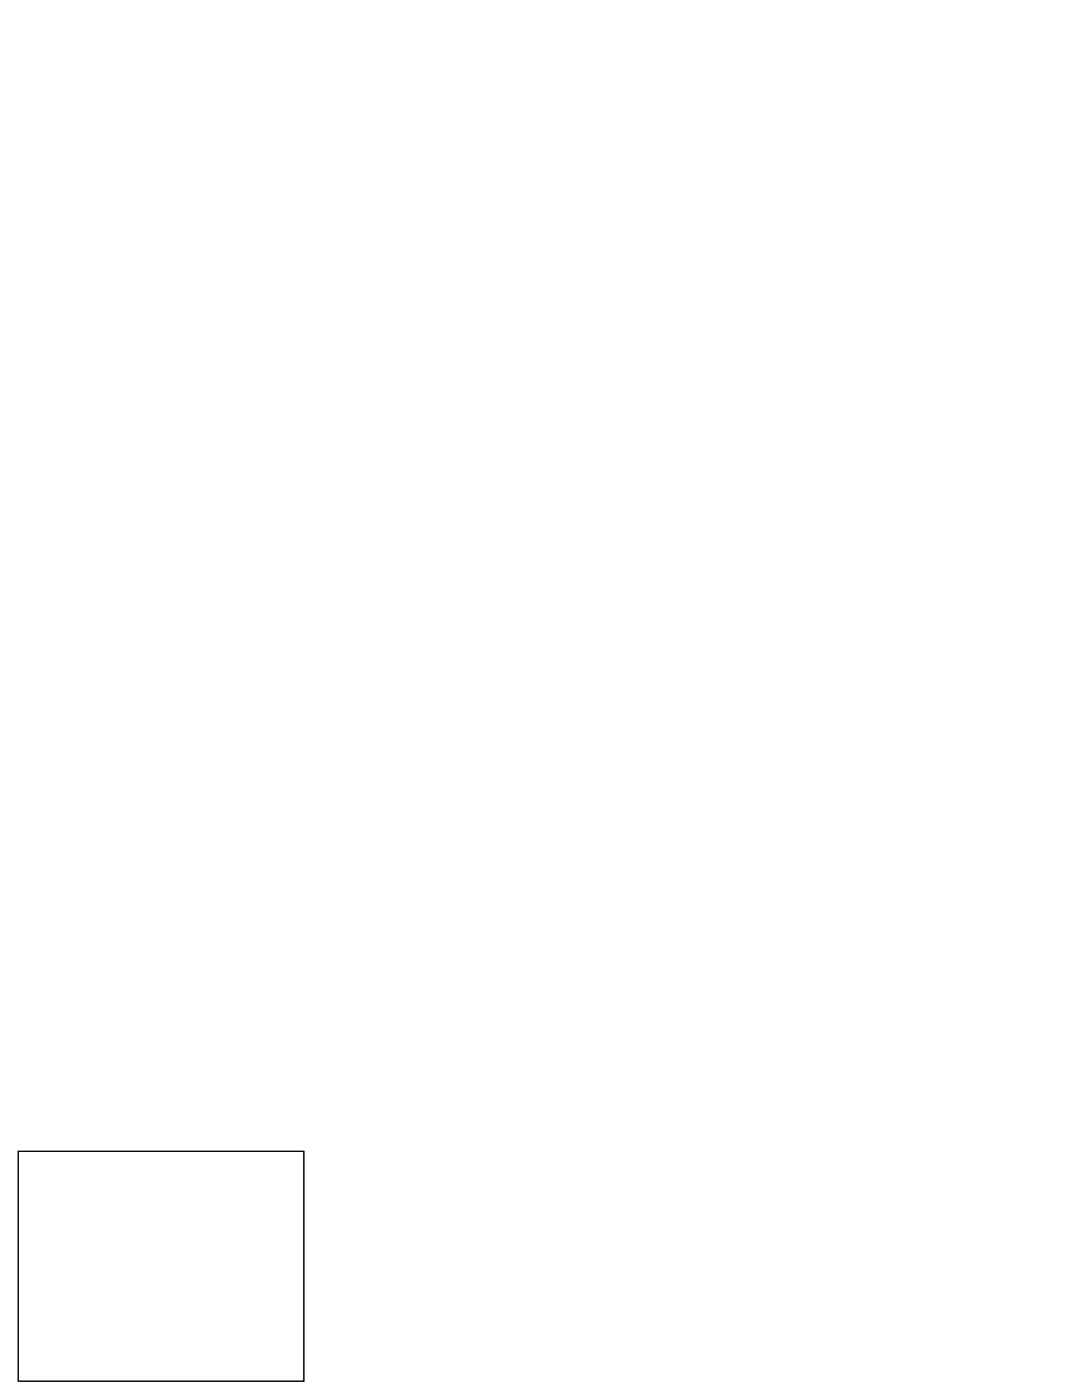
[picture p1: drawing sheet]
<svg xmlns="http://www.w3.org/2000/svg" width="216mm" height="279mm" viewBox="0 0 216 279" stroke-linecap="round" stroke-linejoin="round" font-family="sans-serif">
<path d="M3.6 229.8h57v45.8h-57z" fill="none" stroke="#000" stroke-width=".2"/>
<path d="M3.6 229.8v45.9h57v-45.9zM3.6 229.8h57v45.8h-57z" fill="#000"/>
<circle cx="58.3" cy="272.3" r="1.5" fill="#fff"/>
<circle cx="58.3" cy="272.3" r="1.5" fill="none" stroke="#fff" stroke-width=".76" stroke-linecap="butt"/>
<circle cx="16.4" cy="273.6" r=".67" fill="#fff"/>
<circle cx="16.4" cy="273.6" r=".67" fill="none" stroke="#fff" stroke-width=".59"/>
<circle cx="19" cy="273.6" r=".67" fill="#fff"/>
<circle cx="19" cy="273.6" r=".67" fill="none" stroke="#fff" stroke-width=".59"/>
<circle cx="21.5" cy="273.6" r=".67" fill="#fff"/>
<circle cx="21.5" cy="273.6" r=".67" fill="none" stroke="#fff" stroke-width=".59"/>
<circle cx="24" cy="273.6" r=".67" fill="#fff"/>
<circle cx="24" cy="273.6" r=".67" fill="none" stroke="#fff" stroke-width=".59"/>
<circle cx="26.6" cy="273.6" r=".67" fill="#fff"/>
<circle cx="26.6" cy="273.6" r=".67" fill="none" stroke="#fff" stroke-width=".59"/>
<circle cx="29.1" cy="273.6" r=".67" fill="#fff"/>
<circle cx="29.1" cy="273.6" r=".67" fill="none" stroke="#fff" stroke-width=".59"/>
<circle cx="58.3" cy="254.5" r="1.5" fill="#fff"/>
<circle cx="58.3" cy="254.5" r="1.5" fill="none" stroke="#fff" stroke-width=".76" stroke-linecap="butt"/>
<circle cx="44.4" cy="273.6" r=".67" fill="#fff"/>
<circle cx="44.4" cy="273.6" r=".67" fill="none" stroke="#fff" stroke-width=".59"/>
<circle cx="46.9" cy="273.6" r=".67" fill="#fff"/>
<circle cx="46.9" cy="273.6" r=".67" fill="none" stroke="#fff" stroke-width=".59"/>
<circle cx="52" cy="273.6" r=".67" fill="#fff"/>
<circle cx="52" cy="273.6" r=".67" fill="none" stroke="#fff" stroke-width=".59"/>
<circle cx="54.5" cy="273.6" r=".67" fill="#fff"/>
<circle cx="54.5" cy="273.6" r=".67" fill="none" stroke="#fff" stroke-width=".59"/>
<circle cx="44.4" cy="253.3" r=".67" fill="#fff"/>
<circle cx="44.4" cy="253.3" r=".67" fill="none" stroke="#fff" stroke-width=".59"/>
<circle cx="41.8" cy="253.3" r=".67" fill="#fff"/>
<circle cx="41.8" cy="253.3" r=".67" fill="none" stroke="#fff" stroke-width=".59"/>
<circle cx="39.3" cy="253.3" r=".67" fill="#fff"/>
<circle cx="39.3" cy="253.3" r=".67" fill="none" stroke="#fff" stroke-width=".59"/>
<circle cx="36.7" cy="253.3" r=".67" fill="#fff"/>
<circle cx="36.7" cy="253.3" r=".67" fill="none" stroke="#fff" stroke-width=".59"/>
<circle cx="34.2" cy="253.3" r=".67" fill="#fff"/>
<circle cx="34.2" cy="253.3" r=".67" fill="none" stroke="#fff" stroke-width=".59"/>
<circle cx="31.7" cy="253.3" r=".67" fill="#fff"/>
<circle cx="31.7" cy="253.3" r=".67" fill="none" stroke="#fff" stroke-width=".59"/>
<circle cx="29.1" cy="253.3" r=".67" fill="#fff"/>
<circle cx="29.1" cy="253.3" r=".67" fill="none" stroke="#fff" stroke-width=".59"/>
<circle cx="26.6" cy="253.3" r=".67" fill="#fff"/>
<circle cx="26.6" cy="253.3" r=".67" fill="none" stroke="#fff" stroke-width=".59"/>
<circle cx="24" cy="253.3" r=".67" fill="#fff"/>
<circle cx="24" cy="253.3" r=".67" fill="none" stroke="#fff" stroke-width=".59"/>
<circle cx="21.5" cy="253.3" r=".67" fill="#fff"/>
<circle cx="21.5" cy="253.3" r=".67" fill="none" stroke="#fff" stroke-width=".59"/>
<circle cx="19" cy="253.3" r=".67" fill="#fff"/>
<circle cx="19" cy="253.3" r=".67" fill="none" stroke="#fff" stroke-width=".59"/>
<circle cx="16.4" cy="253.3" r=".67" fill="#fff"/>
<circle cx="16.4" cy="253.3" r=".67" fill="none" stroke="#fff" stroke-width=".59"/>
<circle cx="16.4" cy="248.2" r=".7" fill="#fff"/>
<circle cx="16.4" cy="248.2" r=".7" fill="none" stroke="#fff" stroke-width=".76" stroke-linecap="butt"/>
<circle cx="26.6" cy="248.2" r=".7" fill="#fff"/>
<circle cx="26.6" cy="248.2" r=".7" fill="none" stroke="#fff" stroke-width=".76" stroke-linecap="butt"/>
<path d="M53.7 239.8h1.6v1.6h-1.6z" fill="#fff"/>
<path d="M53.7 239.8h1.6v1.6h-1.6z" fill="none" stroke="#fff" stroke-width=".76" stroke-linecap="butt"/>
<circle cx="54.5" cy="240.6" r=".79" fill="#fff"/>
<circle cx="54.5" cy="240.6" r=".79" fill="none" stroke="#fff" stroke-width=".76" stroke-linecap="butt"/>
<circle cx="46.9" cy="240.6" r=".79" fill="#fff"/>
<circle cx="46.9" cy="240.6" r=".79" fill="none" stroke="#fff" stroke-width=".76" stroke-linecap="butt"/>
<path d="M38.6 232.3h1.4v1.4h-1.4z" fill="#fff"/>
<path d="M38.6 232.3h1.4v1.4h-1.4z" fill="none" stroke="#fff" stroke-width=".76" stroke-linecap="butt"/>
<circle cx="39.3" cy="233" r=".7" fill="#fff"/>
<circle cx="39.3" cy="233" r=".7" fill="none" stroke="#fff" stroke-width=".76" stroke-linecap="butt"/>
<circle cx="31.7" cy="233" r=".7" fill="#fff"/>
<circle cx="31.7" cy="233" r=".7" fill="none" stroke="#fff" stroke-width=".76" stroke-linecap="butt"/>
<circle cx="39.3" cy="235.5" r=".7" fill="#fff"/>
<circle cx="39.3" cy="235.5" r=".7" fill="none" stroke="#fff" stroke-width=".76" stroke-linecap="butt"/>
<circle cx="31.7" cy="235.5" r=".7" fill="#fff"/>
<circle cx="31.7" cy="235.5" r=".7" fill="none" stroke="#fff" stroke-width=".76" stroke-linecap="butt"/>
<circle cx="39.3" cy="238" r=".7" fill="#fff"/>
<circle cx="39.3" cy="238" r=".7" fill="none" stroke="#fff" stroke-width=".76" stroke-linecap="butt"/>
<circle cx="31.7" cy="238" r=".7" fill="#fff"/>
<circle cx="31.7" cy="238" r=".7" fill="none" stroke="#fff" stroke-width=".76" stroke-linecap="butt"/>
<circle cx="39.3" cy="240.6" r=".7" fill="#fff"/>
<circle cx="39.3" cy="240.6" r=".7" fill="none" stroke="#fff" stroke-width=".76" stroke-linecap="butt"/>
<circle cx="31.7" cy="240.6" r=".7" fill="#fff"/>
<circle cx="31.7" cy="240.6" r=".7" fill="none" stroke="#fff" stroke-width=".76" stroke-linecap="butt"/>
<circle cx="39.3" cy="243.1" r=".7" fill="#fff"/>
<circle cx="39.3" cy="243.1" r=".7" fill="none" stroke="#fff" stroke-width=".76" stroke-linecap="butt"/>
<circle cx="31.7" cy="243.1" r=".7" fill="#fff"/>
<circle cx="31.7" cy="243.1" r=".7" fill="none" stroke="#fff" stroke-width=".76" stroke-linecap="butt"/>
<circle cx="39.3" cy="245.7" r=".7" fill="#fff"/>
<circle cx="39.3" cy="245.7" r=".7" fill="none" stroke="#fff" stroke-width=".76" stroke-linecap="butt"/>
<circle cx="31.7" cy="245.7" r=".7" fill="#fff"/>
<circle cx="31.7" cy="245.7" r=".7" fill="none" stroke="#fff" stroke-width=".76" stroke-linecap="butt"/>
<circle cx="39.3" cy="248.2" r=".7" fill="#fff"/>
<circle cx="39.3" cy="248.2" r=".7" fill="none" stroke="#fff" stroke-width=".76" stroke-linecap="butt"/>
<circle cx="31.7" cy="248.2" r=".7" fill="#fff"/>
<circle cx="31.7" cy="248.2" r=".7" fill="none" stroke="#fff" stroke-width=".76" stroke-linecap="butt"/>
<path d="M8 234.7h1.6v1.6h-1.6z" fill="#fff"/>
<path d="M8 234.7h1.6v1.6h-1.6z" fill="none" stroke="#fff" stroke-width=".76" stroke-linecap="butt"/>
<circle cx="8.8" cy="235.5" r=".8" fill="#fff"/>
<circle cx="8.8" cy="235.5" r=".8" fill="none" stroke="#fff" stroke-width=".76" stroke-linecap="butt"/>
<circle cx="16.4" cy="235.5" r=".8" fill="#fff"/>
<circle cx="16.4" cy="235.5" r=".8" fill="none" stroke="#fff" stroke-width=".76" stroke-linecap="butt"/>
<circle cx="24" cy="235.5" r=".8" fill="#fff"/>
<circle cx="24" cy="235.5" r=".8" fill="none" stroke="#fff" stroke-width=".76" stroke-linecap="butt"/>
<circle cx="15.3" cy="233" r=".35" fill="#fff"/>
<circle cx="15.3" cy="233" r=".35" fill="none" stroke="#fff" stroke-width=".55"/>
</svg>
